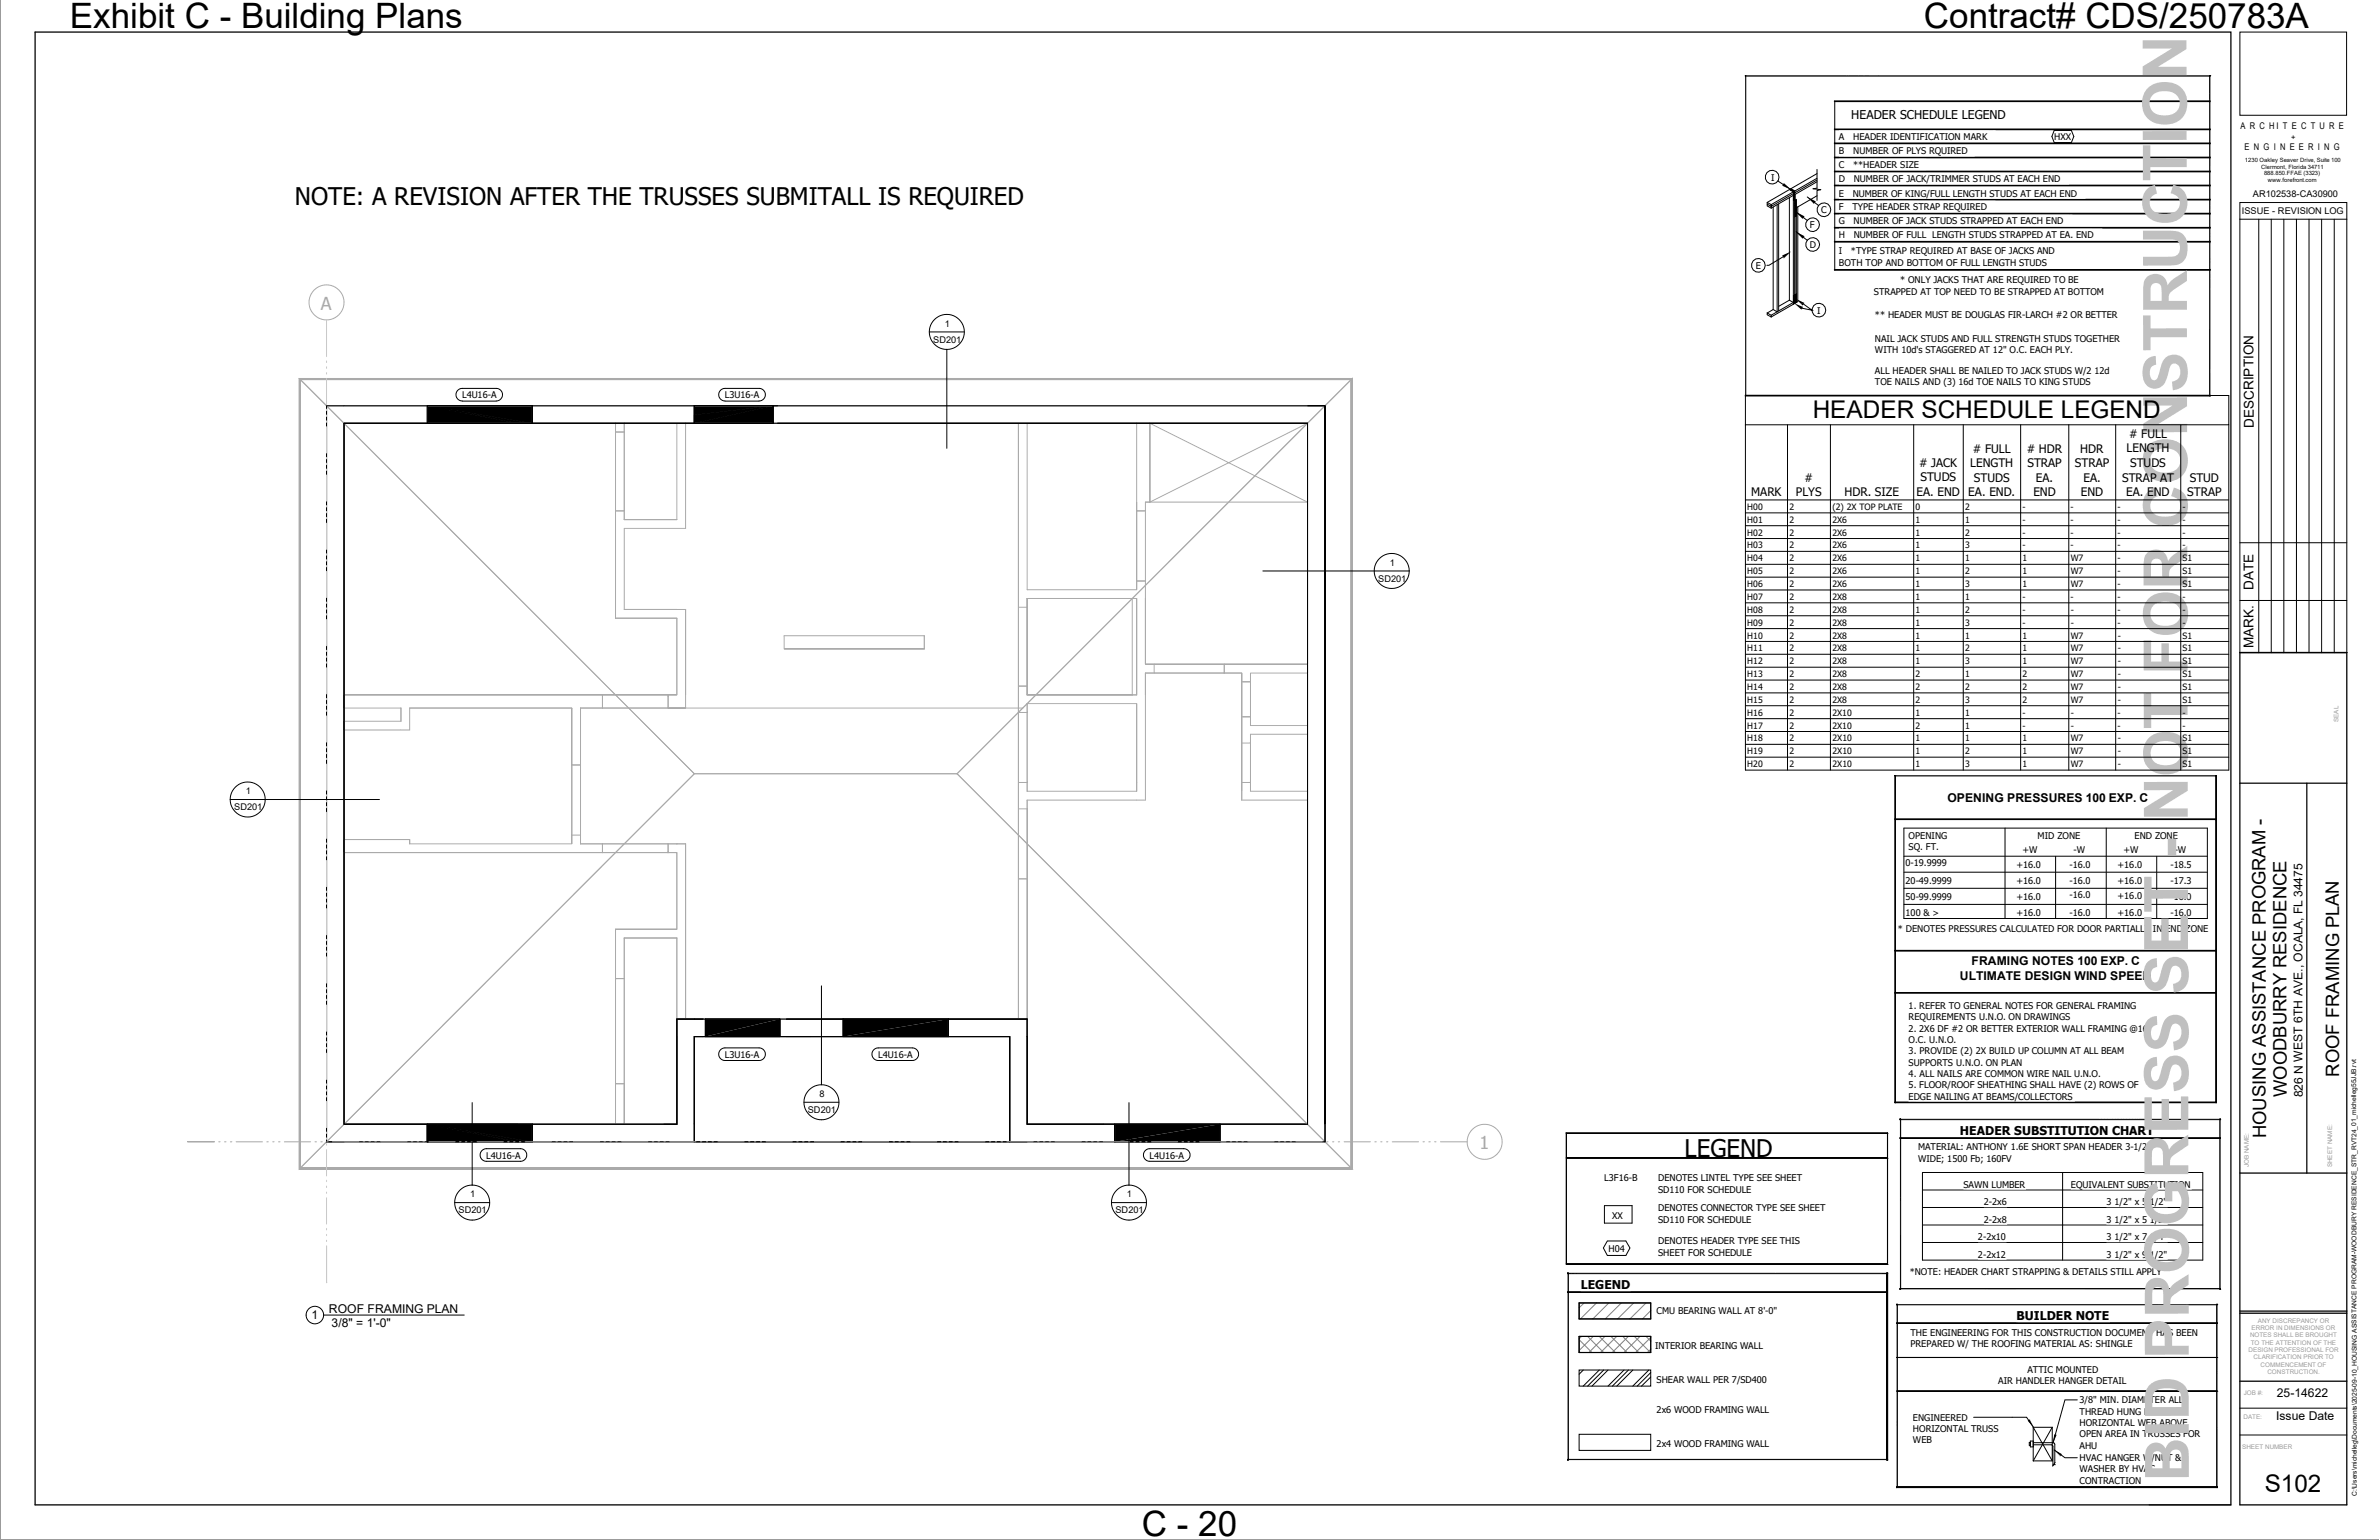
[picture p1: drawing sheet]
<svg xmlns="http://www.w3.org/2000/svg" width="864mm" height="559mm" viewBox="0 0 864 559" stroke-linecap="round" stroke-linejoin="round" font-family="sans-serif">
<defs><g id="words">
<g font-size="22.2" fill="#c0c0c0">
<text x="793.8" y="46.1" transform="rotate(-90 793.8 46.1)">ON</text>
<text x="793.8" y="52.3" transform="rotate(-90 793.8 52.3)">I</text>
<text x="793.8" y="65.8" transform="rotate(-90 793.8 65.8)">T</text>
<text x="793.8" y="81.9" transform="rotate(-90 793.8 81.9)">C</text>
<text x="793.9" y="98" transform="rotate(-90 793.9 98)">U</text>
<text x="793.9" y="142.4" transform="rotate(-90 793.9 142.4)">STR</text>
<text x="794" y="175.8" transform="rotate(-90 794 175.8)">ON</text>
<text x="794" y="191.8" transform="rotate(-90 794 191.8)">C</text>
<text x="794.1" y="214" transform="rotate(-90 794.1 214)">R</text>
<text x="794.1" y="231.4" transform="rotate(-90 794.1 231.4)">O</text>
<text x="794.1" y="244.9" transform="rotate(-90 794.1 244.9)">F</text>
<text x="794.1" y="264.6" transform="rotate(-90 794.1 264.6)">T</text>
<text x="794.2" y="298" transform="rotate(-90 794.2 298)">NO</text>
<text x="794.2" y="311.5" transform="rotate(-90 794.2 311.5)">-</text>
<text x="794.3" y="331.3" transform="rotate(-90 794.3 331.3)">T</text>
<text x="794.3" y="396.7" transform="rotate(-90 794.3 396.7)">SS SE</text>
<text x="794.4" y="411.6" transform="rotate(-90 794.4 411.6)">E</text>
<text x="794.4" y="427.7" transform="rotate(-90 794.4 427.7)">R</text>
<text x="794.4" y="444.9" transform="rotate(-90 794.4 444.9)">G</text>
<text x="794.5" y="462.2" transform="rotate(-90 794.5 462.2)">O</text>
<text x="794.5" y="478.3" transform="rotate(-90 794.5 478.3)">R</text>
<text x="794.5" y="493.1" transform="rotate(-90 794.5 493.1)">P</text>
<text x="794.6" y="515.4" transform="rotate(-90 794.6 515.4)">D</text>
<text x="794.6" y="521.5" transform="rotate(-90 794.6 521.5)">I</text>
<text x="794.6" y="537.6" transform="rotate(-90 794.6 537.6)">B</text>
</g>
<g font-size="12.7">
<text x="25.4" y="10">Exhibit C - Building Plans</text>
<text x="698.4" y="10">Contract# CDS/250783A</text>
<text x="414.5" y="557.4">C - 20</text>
</g>
<g font-size="8.8">
<text x="107" y="74.5">NOTE: A REVISION AFTER THE TRUSSES SUBMITALL IS REQUIRED</text>
<text x="658" y="151.8">HEADER SCHEDULE LEGEND</text>
<text x="611.5" y="419.9">LEGEND</text>
<text x="822.1" y="541.3">S102</text>
</g>
<g font-size="6.7">
<text x="849.2" y="390.7" transform="rotate(-90 849.2 390.7)">ROOF FRAMING PLAN</text>
<text x="830.1" y="398.1" transform="rotate(-90 830.1 398.1)">WOODBURRY RESIDENCE</text>
<text x="822.6" y="413" transform="rotate(-90 822.6 413)">HOUSING ASSISTANCE PROGRAM -</text>
</g>
<g font-size="6.5" fill="#aaa">
<text x="116.5" y="112.4">A</text>
<text x="537.1" y="416.9">1</text>
</g>
<g font-size="4.9">
<text x="818.1" y="155.2" transform="rotate(-90 818.1 155.2)">DESCRIPTION</text>
<text x="818.1" y="214" transform="rotate(-90 818.1 214)">DATE</text>
<text x="818.1" y="235.3" transform="rotate(-90 818.1 235.3)">MARK.</text>
</g>
<g font-size="4.4">
<text x="672" y="43.1">HEADER SCHEDULE LEGEND</text>
<text x="707" y="291.1">OPENING PRESSURES 100 EXP. C</text>
<text x="715.7" y="350.3">FRAMING NOTES 100 EXP. C</text>
<text x="711.5" y="355.5">ULTIMATE DESIGN WIND SPEED</text>
<text x="835.9" y="398.2" transform="rotate(-90 835.9 398.2)">826 N WEST 6TH AVE., OCALA, FL 34475</text>
<text x="711.5" y="411.7">HEADER SUBSTITUTION CHART</text>
<text x="573.9" y="467.6">LEGEND</text>
<text x="113.1" y="478.5">1</text>
<text x="119.4" y="476.3">ROOF FRAMING PLAN</text>
<text x="732" y="478.9">BUILDER NOTE</text>
<text x="120.4" y="481.4">3/8&quot; = 1'-0&quot;</text>
<text x="826.5" y="507.1">25-14622</text>
<text x="826.2" y="515.2">Issue Date</text>
</g>
<g font-size="4.3">
<text x="772.9" y="158.9"># FULL</text>
<text x="716.2" y="164.2"># FULL</text>
<text x="735.7" y="164.2"># HDR</text>
<text x="755.1" y="164.2">HDR</text>
<text x="771.9" y="164.2">LENGTH</text>
<text x="696.6" y="169.5"># JACK</text>
<text x="715.2" y="169.5">LENGTH</text>
<text x="736" y="169.5">STRAP</text>
<text x="753.2" y="169.5">STRAP</text>
<text x="773.3" y="169.5">STUDS</text>
<text x="655" y="174.8">#</text>
<text x="697.1" y="174.7">STUDS</text>
<text x="716.6" y="174.8">STUDS</text>
<text x="739.1" y="174.8">EA.</text>
<text x="756.3" y="174.8">EA.</text>
<text x="770.3" y="174.8">STRAP AT</text>
<text x="794.9" y="174.8">STUD</text>
<text x="635.7" y="180">MARK</text>
<text x="651.9" y="180">PLYS</text>
<text x="669.5" y="180">HDR. SIZE</text>
<text x="695.7" y="180">EA. END</text>
<text x="714.5" y="180">EA. END.</text>
<text x="738.1" y="180">END</text>
<text x="755.4" y="180">END</text>
<text x="771.9" y="180">EA. END</text>
<text x="794" y="180">STRAP</text>
</g>
<g font-size="3.3">
<text x="813.3" y="46.8">A R C H I T E C T U R E</text>
<text x="667.6" y="50.7">A</text>
<text x="672.7" y="50.7">HEADER IDENTIFICATION MARK</text>
<text x="745.7" y="50.9">HXX</text>
<text x="831.7" y="50.7">+</text>
<text x="667.6" y="56">B</text>
<text x="672.7" y="56">NUMBER OF PLYS RQUIRED</text>
<text x="814.8" y="54.6">E N G I N E E R I N G</text>
<text x="643" y="65.7">I</text>
<text x="667.6" y="61">C</text>
<text x="672.7" y="61">**HEADER SIZE</text>
<text x="667.6" y="66.2">D</text>
<text x="667.6" y="71.5">E</text>
<text x="672.5" y="71.5">NUMBER OF KING/FULL LENGTH STUDS AT EACH END</text>
<text x="672.9" y="66.2">NUMBER OF JACK/TRIMMER STUDS AT EACH END</text>
<text x="817.8" y="71.4">AR102538-CA30900</text>
<text x="661.1" y="77.5">C</text>
<text x="667.6" y="76.2">F</text>
<text x="672.4" y="76.2">TYPE HEADER STRAP REQUIRED</text>
<text x="813.8" y="77.5">ISSUE - REVISION LOG</text>
<text x="657" y="82.9">F</text>
<text x="667.6" y="81.3">G</text>
<text x="672.9" y="81.3">NUMBER OF JACK STUDS STRAPPED AT EACH END</text>
<text x="667.6" y="86.4">H</text>
<text x="672.9" y="86.4">NUMBER OF FULL LENGTH STUDS STRAPPED AT EA. END</text>
<text x="657" y="90.1">D</text>
<text x="667.6" y="92.3">I</text>
<text x="671.9" y="92.3">*TYPE STRAP REQUIRED AT BASE OF JACKS AND</text>
<text x="637.3" y="97.7">E</text>
<text x="667.6" y="96.4">BOTH TOP AND BOTTOM OF FULL LENGTH STUDS</text>
<text x="680.3" y="106.9">STRAPPED AT TOP NEED TO BE STRAPPED AT BOTTOM</text>
<text x="689.8" y="102.8">* ONLY JACKS THAT ARE REQUIRED TO BE</text>
<text x="659.6" y="113.9">I</text>
<text x="343" y="118.5">1</text>
<text x="680.6" y="115.4">** HEADER MUST BE DOUGLAS FIR-LARCH #2 OR BETTER</text>
<text x="338.8" y="124.4">SD201</text>
<text x="680.6" y="124">NAIL JACK STUDS AND FULL STRENGTH STUDS TOGETHER</text>
<text x="680.6" y="128.1">WITH 10d's STAGGERED AT 12&quot; O.C. EACH PLY.</text>
<text x="680.6" y="135.6">ALL HEADER SHALL BE NAILED TO JACK STUDS W/2 12d</text>
<text x="680.6" y="139.7">TOE NAILS AND (3) 16d TOE NAILS TO KING STUDS</text>
<text x="167.7" y="144.6">L4U16-A</text>
<text x="263.1" y="144.6">L3U16-A</text>
<text x="504.5" y="205.2">1</text>
<text x="500.3" y="211.1">SD201</text>
<text x="89.2" y="288.2">1</text>
<text x="85" y="294">SD201</text>
<text x="692.8" y="304.3">OPENING</text>
<text x="739.7" y="304.3">MID ZONE</text>
<text x="774.8" y="304.3">END ZONE</text>
<text x="692.8" y="308.4">SQ. FT.</text>
<text x="734.2" y="309.6">+W</text>
<text x="752.7" y="309.6">-W</text>
<text x="770.9" y="309.6">+W</text>
<text x="789.4" y="309.6">-W</text>
<text x="691.7" y="314.4">0-19.9999</text>
<text x="732" y="315">+16.0</text>
<text x="751.2" y="315">-16.0</text>
<text x="768.7" y="315">+16.0</text>
<text x="787.9" y="315">-18.5</text>
<text x="691.7" y="320.8">20-49.9999</text>
<text x="732" y="320.8">+16.0</text>
<text x="751.2" y="320.8">-16.0</text>
<text x="768.7" y="320.6">+16.0</text>
<text x="787.9" y="320.8">-17.3</text>
<text x="691.7" y="326.7">50-99.9999</text>
<text x="732" y="326.7">+16.0</text>
<text x="751.2" y="326">-16.0</text>
<text x="768.7" y="326.1">+16.0</text>
<text x="787.9" y="326.7">-16.0</text>
<text x="691.7" y="332.5">100 &amp; &gt;</text>
<text x="732" y="332.5">+16.0</text>
<text x="751.2" y="332.5">-16.0</text>
<text x="768.7" y="332.5">+16.0</text>
<text x="787.9" y="332.5">-16.0</text>
<text x="689" y="338.2">* DENOTES PRESSURES CALCULATED FOR DOOR PARTIALLY IN END ZONE</text>
<text x="692.8" y="366.1">1. REFER TO GENERAL NOTES FOR GENERAL FRAMING</text>
<text x="692.8" y="370.2">REQUIREMENTS U.N.O. ON DRAWINGS</text>
<text x="692.8" y="374.4">2. 2X6 DF #2 OR BETTER EXTERIOR WALL FRAMING @16&quot;</text>
<text x="263.1" y="383.9">L3U16-A</text>
<text x="318.7" y="383.9">L4U16-A</text>
<text x="692.8" y="378.5">O.C. U.N.O.</text>
<text x="692.8" y="382.6">3. PROVIDE (2) 2X BUILD UP COLUMN AT ALL BEAM</text>
<text x="692.8" y="386.7">SUPPORTS U.N.O. ON PLAN</text>
<text x="692.8" y="390.8">4. ALL NAILS ARE COMMON WIRE NAIL U.N.O.</text>
<text x="692.8" y="394.9">5. FLOOR/ROOF SHEATHING SHALL HAVE (2) ROWS OF</text>
<text x="297.5" y="398">8</text>
<text x="692.8" y="399">EDGE NAILING AT BEAMS/COLLECTORS</text>
<text x="293.2" y="403.9">SD201</text>
<text x="696.3" y="417.4">MATERIAL: ANTHONY 1.6E SHORT SPAN HEADER 3-1/2&quot;</text>
<text x="176.5" y="420.5">L4U16-A</text>
<text x="417.3" y="420.5">L4U16-A</text>
<text x="696.3" y="421.6">WIDE; 1500 Fb; 160FV</text>
<text x="582.4" y="428.7">L3F16-B</text>
<text x="601.9" y="428.7">DENOTES LINTEL TYPE SEE SHEET</text>
<text x="712.7" y="431">SAWN LUMBER</text>
<text x="751.8" y="431">EQUIVALENT SUBSTITUTION</text>
<text x="170.6" y="434.4">1</text>
<text x="409.1" y="434.4">1</text>
<text x="601.9" y="432.8">SD110 FOR SCHEDULE</text>
<text x="720.1" y="437.3">2-2x6</text>
<text x="764.7" y="437.3">3 1/2&quot; x 5 1/2&quot;</text>
<text x="166.5" y="440.3">SD201</text>
<text x="404.9" y="440.3">SD201</text>
<text x="585.2" y="442.2">XX</text>
<text x="601.9" y="439.5">DENOTES CONNECTOR TYPE SEE SHEET</text>
<text x="601.9" y="443.6">SD110 FOR SCHEDULE</text>
<text x="720.1" y="443.7">2-2x8</text>
<text x="764.7" y="443.7">3 1/2&quot; x 5 1/2&quot;</text>
<text x="583.9" y="454.2">H04</text>
<text x="601.9" y="451.5">DENOTES HEADER TYPE SEE THIS</text>
<text x="601.9" y="455.6">SHEET FOR SCHEDULE</text>
<text x="718" y="450">2-2x10</text>
<text x="764.7" y="450">3 1/2&quot; x 7 1/4&quot;</text>
<text x="718" y="456.4">2-2x12</text>
<text x="764.7" y="456.4">3 1/2&quot; x 9 1/2&quot;</text>
<text x="693.3" y="462.5">*NOTE: HEADER CHART STRAPPING &amp; DETAILS STILL APPLY</text>
<text x="601.3" y="476.9">CMU BEARING WALL AT 8'-0&quot;</text>
<text x="693.5" y="484.6">THE ENGINEERING FOR THIS CONSTRUCTION DOCUMENT HAS BEEN</text>
<text x="600.8" y="489.7">INTERIOR BEARING WALL</text>
<text x="693.5" y="488.7">PREPARED W/ THE ROOFING MATERIAL AS: SHINGLE</text>
<text x="601.3" y="501.7">SHEAR WALL PER 7/SD400</text>
<text x="725.4" y="502.2">AIR HANDLER HANGER DETAIL</text>
<text x="736" y="498.1">ATTIC MOUNTED</text>
<text x="754.9" y="509.2">3/8&quot; MIN. DIAMETER ALL</text>
<text x="601.3" y="512.9">2x6 WOOD FRAMING WALL</text>
<text x="694.4" y="515.5">ENGINEERED</text>
<text x="754.9" y="513.3">THREAD HUNG FROM</text>
<text x="694.4" y="519.6">HORIZONTAL TRUSS</text>
<text x="754.9" y="517.4">HORIZONTAL WEB ABOVE</text>
<text x="754.9" y="521.5">OPEN AREA IN TRUSSES FOR</text>
<text x="601.3" y="525.1">2x4 WOOD FRAMING WALL</text>
<text x="694.4" y="523.7">WEB</text>
<text x="754.9" y="525.6">AHU</text>
<text x="754.9" y="530.2">HVAC HANGER W/NUT &amp;</text>
<text x="754.9" y="534.3">WASHER BY HVAC</text>
<text x="754.9" y="538.4">CONTRACTION</text>
</g>
<g font-size="3.2">
<text x="634.3" y="185">H00</text>
<text x="649.6" y="185">2</text>
<text x="665.2" y="185">(2) 2X TOP PLATE</text>
<text x="695.4" y="185">0</text>
<text x="713.4" y="185">2</text>
<text x="734.2" y="185">-</text>
<text x="751.7" y="185">-</text>
<text x="768.7" y="185">-</text>
<text x="792.3" y="185">-</text>
<text x="634.3" y="189.7">H01</text>
<text x="649.6" y="189.7">2</text>
<text x="665.2" y="189.7">2X6</text>
<text x="695.4" y="189.7">1</text>
<text x="713.4" y="189.7">1</text>
<text x="734.2" y="189.7">-</text>
<text x="751.7" y="189.7">-</text>
<text x="768.7" y="189.7">-</text>
<text x="792.3" y="189.7">-</text>
<text x="634.3" y="194.4">H02</text>
<text x="649.6" y="194.4">2</text>
<text x="665.2" y="194.4">2X6</text>
<text x="695.4" y="194.4">1</text>
<text x="713.4" y="194.4">2</text>
<text x="734.2" y="194.4">-</text>
<text x="751.7" y="194.4">-</text>
<text x="768.7" y="194.4">-</text>
<text x="792.3" y="194.4">-</text>
<text x="634.3" y="199">H03</text>
<text x="634.3" y="203.7">H04</text>
<text x="649.6" y="199">2</text>
<text x="649.6" y="203.7">2</text>
<text x="665.2" y="199">2X6</text>
<text x="665.2" y="203.7">2X6</text>
<text x="695.4" y="199">1</text>
<text x="695.4" y="203.7">1</text>
<text x="713.4" y="199">3</text>
<text x="713.4" y="203.7">1</text>
<text x="734.2" y="199">-</text>
<text x="734.2" y="203.7">1</text>
<text x="751.7" y="199">-</text>
<text x="751.7" y="203.7">W7</text>
<text x="768.7" y="199">-</text>
<text x="768.7" y="203.7">-</text>
<text x="792.3" y="199">-</text>
<text x="792.3" y="203.7">S1</text>
<text x="634.3" y="208.4">H05</text>
<text x="649.6" y="208.4">2</text>
<text x="665.2" y="208.4">2X6</text>
<text x="695.4" y="208.4">1</text>
<text x="713.4" y="208.4">2</text>
<text x="734.2" y="208.4">1</text>
<text x="751.7" y="208.4">W7</text>
<text x="768.7" y="208.4">-</text>
<text x="792.3" y="208.4">S1</text>
<text x="634.3" y="213">H06</text>
<text x="649.6" y="213">2</text>
<text x="665.2" y="213">2X6</text>
<text x="695.4" y="213">1</text>
<text x="713.4" y="213">3</text>
<text x="734.2" y="213">1</text>
<text x="751.7" y="213">W7</text>
<text x="768.7" y="213">-</text>
<text x="792.3" y="213">S1</text>
<text x="634.3" y="217.7">H07</text>
<text x="649.6" y="217.7">2</text>
<text x="665.2" y="217.7">2X8</text>
<text x="695.4" y="217.7">1</text>
<text x="713.4" y="217.7">1</text>
<text x="734.2" y="217.7">-</text>
<text x="751.7" y="217.7">-</text>
<text x="768.7" y="217.7">-</text>
<text x="792.3" y="217.7">-</text>
<text x="634.3" y="222.3">H08</text>
<text x="634.3" y="227">H09</text>
<text x="649.6" y="222.3">2</text>
<text x="649.6" y="227">2</text>
<text x="665.2" y="222.3">2X8</text>
<text x="665.2" y="227">2X8</text>
<text x="695.4" y="222.3">1</text>
<text x="695.4" y="227">1</text>
<text x="713.4" y="222.3">2</text>
<text x="713.4" y="227">3</text>
<text x="734.2" y="222.3">-</text>
<text x="734.2" y="227">-</text>
<text x="751.7" y="222.3">-</text>
<text x="751.7" y="227">-</text>
<text x="768.7" y="222.3">-</text>
<text x="768.7" y="227">-</text>
<text x="792.3" y="222.3">-</text>
<text x="792.3" y="227">-</text>
<text x="634.3" y="231.7">H10</text>
<text x="649.6" y="231.7">2</text>
<text x="665.2" y="231.7">2X8</text>
<text x="695.4" y="231.7">1</text>
<text x="713.4" y="231.7">1</text>
<text x="734.2" y="231.7">1</text>
<text x="751.7" y="231.7">W7</text>
<text x="768.7" y="231.7">-</text>
<text x="792.3" y="231.7">S1</text>
<text x="634.3" y="236.3">H11</text>
<text x="649.6" y="236.3">2</text>
<text x="665.2" y="236.3">2X8</text>
<text x="695.4" y="236.3">1</text>
<text x="713.4" y="236.3">2</text>
<text x="734.2" y="236.3">1</text>
<text x="751.7" y="236.3">W7</text>
<text x="768.7" y="236.3">-</text>
<text x="792.3" y="236.3">S1</text>
<text x="634.3" y="241">H12</text>
<text x="634.3" y="245.7">H13</text>
<text x="649.6" y="241">2</text>
<text x="649.6" y="245.7">2</text>
<text x="665.2" y="241">2X8</text>
<text x="665.2" y="245.7">2X8</text>
<text x="695.4" y="241">1</text>
<text x="695.4" y="245.7">2</text>
<text x="713.4" y="241">3</text>
<text x="713.4" y="245.7">1</text>
<text x="734.2" y="241">1</text>
<text x="734.2" y="245.7">2</text>
<text x="751.7" y="241">W7</text>
<text x="751.7" y="245.7">W7</text>
<text x="768.7" y="241">-</text>
<text x="768.7" y="245.7">-</text>
<text x="792.3" y="241">S1</text>
<text x="792.3" y="245.7">S1</text>
<text x="634.3" y="250.4">H14</text>
<text x="649.6" y="250.4">2</text>
<text x="665.2" y="250.4">2X8</text>
<text x="695.4" y="250.4">2</text>
<text x="713.4" y="250.4">2</text>
<text x="734.2" y="250.4">2</text>
<text x="751.7" y="250.4">W7</text>
<text x="768.7" y="250.4">-</text>
<text x="792.3" y="250.4">S1</text>
<text x="634.3" y="255">H15</text>
<text x="649.6" y="255">2</text>
<text x="665.2" y="255">2X8</text>
<text x="695.4" y="255">2</text>
<text x="713.4" y="255">3</text>
<text x="734.2" y="255">2</text>
<text x="751.7" y="255">W7</text>
<text x="768.7" y="255">-</text>
<text x="792.3" y="255">S1</text>
<text x="634.3" y="259.7">H16</text>
<text x="649.6" y="259.7">2</text>
<text x="665.2" y="259.7">2X10</text>
<text x="695.4" y="259.7">1</text>
<text x="713.4" y="259.7">1</text>
<text x="734.2" y="259.7">-</text>
<text x="751.7" y="259.7">-</text>
<text x="768.7" y="259.7">-</text>
<text x="792.3" y="259.7">-</text>
<text x="634.3" y="264.4">H17</text>
<text x="634.3" y="269">H18</text>
<text x="649.6" y="264.4">2</text>
<text x="649.6" y="269">2</text>
<text x="665.2" y="264.4">2X10</text>
<text x="665.2" y="269">2X10</text>
<text x="695.4" y="264.4">2</text>
<text x="695.4" y="269">1</text>
<text x="713.4" y="264.4">1</text>
<text x="713.4" y="269">1</text>
<text x="734.2" y="264.4">-</text>
<text x="734.2" y="269">1</text>
<text x="751.7" y="264.4">-</text>
<text x="751.7" y="269">W7</text>
<text x="768.7" y="264.4">-</text>
<text x="768.7" y="269">-</text>
<text x="792.3" y="264.4">-</text>
<text x="792.3" y="269">S1</text>
<text x="634.3" y="273.7">H19</text>
<text x="649.6" y="273.7">2</text>
<text x="665.2" y="273.7">2X10</text>
<text x="695.4" y="273.7">1</text>
<text x="713.4" y="273.7">2</text>
<text x="734.2" y="273.7">1</text>
<text x="751.7" y="273.7">W7</text>
<text x="768.7" y="273.7">-</text>
<text x="792.3" y="273.7">S1</text>
<text x="634.3" y="278.3">H20</text>
<text x="649.6" y="278.3">2</text>
<text x="665.2" y="278.3">2X10</text>
<text x="695.4" y="278.3">1</text>
<text x="713.4" y="278.3">3</text>
<text x="734.2" y="278.3">1</text>
<text x="751.7" y="278.3">W7</text>
<text x="768.7" y="278.3">-</text>
<text x="792.3" y="278.3">S1</text>
</g>
<text font-size="2.4" x="855.6" y="542.9" transform="rotate(-90 855.6 542.9)">C:\Users\michelleg\Documents\2025-09-10_HOUSING ASSISTANCE PROGRAM-WOODBURY RESIDENCE_STR_RVT24_01_michelleg55JJB.rvt</text>
<g font-size="2.3" fill="#9a9a9a">
<text x="849" y="262" transform="rotate(-90 849 262)">SEAL</text>
<text x="816.3" y="423.6" transform="rotate(-90 816.3 423.6)">JOB NAME:</text>
<text x="846.6" y="423.5" transform="rotate(-90 846.6 423.5)">SHEET NAME:</text>
<text x="819.6" y="480">ANY DISCREPANCY OR</text>
<text x="816.8" y="485.3">NOTES SHALL BE BROUGHT</text>
<text x="817.4" y="482.6">ERROR IN DIMENSIONS OR</text>
<text x="816.3" y="490.6">DESIGN PROFESSIONAL FOR</text>
<text x="817" y="487.9">TO THE ATTENTION OF THE</text>
<text x="818.1" y="493.2">CLARIFICATION PRIOR TO</text>
<text x="820.6" y="495.9">COMMENCEMENT OF</text>
<text x="823.1" y="498.5">CONSTRUCTION.</text>
<text x="814.5" y="506.2">JOB #:</text>
<text x="814.4" y="514.9">DATE:</text>
<text x="813.9" y="525.9">SHEET NUMBER</text>
</g>
<g font-size="2.1">
<text x="814.9" y="58.8">1230 Oakley Seaver Drive, Suite 100</text>
<text x="820.8" y="61.2">Clermont, Florida 34711</text>
<text x="821.9" y="63.5">888.850.FFAE (3323)</text>
<text x="823.3" y="66">www.forefront.com</text>
</g>
</g></defs>
<g fill="#000">
<path d="M633.6 27.4v.2zM633.6 27.4l.1 .1zM802.1 27.5h.2zM802.1 27.5l.2-.1zM802.3 27.4v.2zM802.3 36.6v.3zM802.3 46.8v.3zM802.3 51.9v.3zM802.3 57v.3zM647.6 66.5l2.5 2.3-3.1-1.4zM647.6 66.5l2.5 2.3zM655 78.5l-.7 .9z"/>
<path d="M652 76.9l3 1.6-.7 .9zM659.1 73.1l-.6 .9zM656.1 71.5l3 1.6-.6 .9zM802.3 62.1v.3zM802.3 67.2v.2zM802.3 72.3v.3zM802.3 77.4v.2zM647.6 93.6l2.5-2.3zM646.9 92.7l3.2-1.4-2.5 2.3zM655 85.7l-.7 .9zM652 84.1l3 1.6-.7 .9zM802.3 97.8v.2z"/>
<path d="M802.3 82.5v.3zM802.3 87.6v.2zM651.9 108.5l3.1 1.4-1.5 .1zM654.5 111.4l-.6 .9zM651.3 110l3.2 1.4-.6 .9zM653.5 110l1.5-.1-.6 1zM633.6 143.5v.2zM633.6 143.4v.3zM802.3 143.4v.3zM802.1 143.6h.2zM802.1 143.6l.2 .1zM687.9 281.3l.1 .3z"/>
<path d="M688 281.3v.3zM687.8 281.4h.3zM804.3 281.4h.3zM804.5 281.3v.3zM804.6 281.3l-.1 .3zM689.7 406.1h.2zM689.7 406l.2 .1zM689.7 406v.3zM689.7 412.9v.2zM689.7 412.8v.3zM805.8 406.1h.3zM805.9 406l.2 .1z"/>
<path d="M806 406v.3zM806 412.8v.3zM806.1 406l-.1 .3zM806.1 406.1l-.1 .2zM688.5 473.3h.3zM688.5 473.2l.1 .3zM688.5 473.2l.3 .1zM688.6 473.2l.2 .1zM688.6 473.2v.3zM689.7 467.6v.2zM689.7 467.8h.2zM804.7 473.3h.3z"/>
<path d="M804.7 473.3l.3-.1zM804.8 473.2v.3zM805 473.2l-.2 .3zM805.8 467.8h.3zM806 467.6v.2zM806 467.6l.1 .1zM688.5 480l.1 .2zM688.6 480v.2zM804.8 480v.2zM805 480l-.2 .2zM688.5 539.5l.1 .3zM688.6 539.4v.4z"/>
<path d="M688.5 539.6h.3zM688.5 539.7l.2 .1zM688.5 539.7l.3-.1zM804.7 539.7h.3zM804.8 539.4v.4zM805 539.5l-.2 .3zM804.7 539.6h.3zM804.7 539.6l.3 .1z"/>
<path d="M665.9 36.7l.1 .2z" fill-rule="evenodd"/>
<path d="M666 36.6h136.3v.3h-136.3z" fill-rule="evenodd"/>
<path d="M665.9 46.9l.1 .2z" fill-rule="evenodd"/>
<path d="M665.9 51.9l.1 .3z" fill-rule="evenodd"/>
<path d="M665.9 57.1l.1 .2z" fill-rule="evenodd"/>
<path d="M666 51.9h136.3v.3h-136.3z" fill-rule="evenodd"/>
<path d="M666 57h136.3v.3h-136.3z" fill-rule="evenodd"/>
<path d="M666 46.8h136.3v.3h-136.3z" fill-rule="evenodd"/>
<path d="M665.9 62.1l.1 .3z" fill-rule="evenodd"/>
<path d="M665.9 67.2l.1 .2z" fill-rule="evenodd"/>
<path d="M665.9 72.3l.1 .3z" fill-rule="evenodd"/>
<path d="M665.9 77.4l.1 .2z" fill-rule="evenodd"/>
<path d="M666 62.1h136.3v.3h-136.3z" fill-rule="evenodd"/>
<path d="M666 67.2h136.3v.2h-136.3z" fill-rule="evenodd"/>
<path d="M666 72.3h136.3v.3h-136.3z" fill-rule="evenodd"/>
<path d="M666 77.4h136.3v.2h-136.3z" fill-rule="evenodd"/>
<path d="M665.9 97.8l.1 .2z" fill-rule="evenodd"/>
<path d="M665.9 82.5l.1 .3z" fill-rule="evenodd"/>
<path d="M665.9 87.6l.1 .2z" fill-rule="evenodd"/>
<path d="M666 97.8h136.3v.2h-136.3z" fill-rule="evenodd"/>
<path d="M666 82.5h136.3v.3h-136.3z" fill-rule="evenodd"/>
<path d="M666 87.6h136.3v.2h-136.3z" fill-rule="evenodd"/>
<path d="M633.6 143.4h168.7v.3h-168.7z" fill-rule="evenodd"/>
<path d="M687.8 297.2l.2 .2z" fill-rule="evenodd"/>
<path d="M804.5 297.1v.3z" fill-rule="evenodd"/>
<path d="M688 297.1h116.5v.3h-116.5z" fill-rule="evenodd"/>
<path d="M804.3 281.4h.3v118.6h-.3z" fill-rule="evenodd"/>
<path d="M687.8 344.9l.2 .2z" fill-rule="evenodd"/>
<path d="M804.5 344.8v.3z" fill-rule="evenodd"/>
<path d="M688 344.8h116.5v.3h-116.5z" fill-rule="evenodd"/>
<path d="M687.8 360.2l.2 .2z" fill-rule="evenodd"/>
<path d="M804.5 360.1v.3z" fill-rule="evenodd"/>
<path d="M688 360.1h116.5v.3h-116.5z" fill-rule="evenodd"/>
<path d="M687.8 400h.3z" fill-rule="evenodd"/>
<path d="M687.8 399.9l.2 .2z" fill-rule="evenodd"/>
<path d="M804.5 399.9v.2z" fill-rule="evenodd"/>
<path d="M804.3 400h.3z" fill-rule="evenodd"/>
<path d="M688 399.9h116.5v.2h-116.5z" fill-rule="evenodd"/>
<path d="M689.7 412.8h116.3v.3h-116.3z" fill-rule="evenodd"/>
<path d="M688.6 492.5l116.2 .1z" fill-rule="evenodd"/>
<path d="M688.6 480h116.2v.2h-116.2z" fill-rule="evenodd"/>
<path d="M688.6 504.7l116.2 .1z" fill-rule="evenodd"/>
<path d="M688.6 539.4h116.2v.4h-116.2z" fill-rule="evenodd"/>
</g>
<g fill="none" stroke="#000" stroke-width=".36">
<path d="M633.6 27.6h.1M633.6 27.5h168.7v77.4M633.7 27.4v.1M666 36.6v.3M666 36.7v61.2M666 36.6h136.3v.3h-136.3zM774.1 27.4h-140.5v116.2M802.2 27.4v116.2M802.3 36.6h.1M802.3 27.4l-.1 116.2M802.3 36.8v.1M802.3 27.6h.1"/>
<path d="M666 46.8v.3M666 51.9v.3M666 57v.3M666 46.8h136.3v.3h-136.3zM666 51.9h136.3v.3h-136.3zM666 57h136.3v.3h-136.3zM745.7 47.3h6.2l.9 2.2-.9 2.2h-6.2l-.8-2.2zM802.3 46.8h.1M802.3 51.9h.1M802.3 57h.1M802.3 47v.1M802.3 52.1v.1"/>
<path d="M802.3 57.2v.1M633.6 66.2v77.4M641.5 73.4v1.3l1.5 .8M641.5 74.1l1.5 .8M643 74.9v-.6v1.2M643.7 75.1v37.2M645.1 74.3v38.9l-1.4-.9M645.4 65.7l4.7 3.1M645.7 74v38.8M649.6 71.7v37.2M649.6 68.7l1.4 .9M650.1 68.5l1.4 .8"/>
<path d="M650.1 68.5l-.3 .4M650.2 68.6l-.3 .4M650.4 68.7l-.4 .3M650.5 68.7l-.3 .4M650.7 68.8l-.4 .4M650.8 68.9l-.3 .4M651 69l-.4 .3M651 70.9v38.9l-1.4-.9M651 69.6l-8 4.7-1.5-.9M651 70.9l-8 4.6M651 69.6v3.1l.5-.3M651.1 69.1l-.4 .3"/>
<path d="M651.3 69.2l-.4 .3M651.4 69.3l-.4 .3M651.5 69.3l.1 40.1M651.5 72.3l-.3 .3M651.5 69.8l-8.5 5.1M651.5 69.4l-.5 .4M651.5 69.6l-.5 .5M651.5 70.1l-.5 .4M651.5 70.3l-.5 .4M651.5 70.5l-.5 .5M651.5 70.7l-.5 .5M651.5 71l-.5 .4"/>
<path d="M651.5 71.2l-.5 .4M651.5 71.4l-.5 .4M651.5 71.6l-.5 .5M651.5 71.8l-.5 .5M651.5 72.1l-.5 .4M651.6 72.7l.5-.3v6l-.5 .2zM651.9 76.9l4.2 3.2M652.1 78.1l-.5 .4M652.1 77.8l-.5 .5M652.1 77.6l-.5 .5M652.1 77.4l-.5 .5M652.1 77.2l-.5 .4"/>
<path d="M652.1 76.9l-.5 .5M652.1 76.7l-.5 .5M652.1 76.5l-.5 .4M652.1 76.2l-.5 .5M652.1 76l-.5 .5M652.1 75.8l-.5 .4M652.1 75.6l-.5 .4M652.1 75.4l-.5 .4M652.1 75.1l-.5 .5M652.1 74.9l-.5 .5M652.1 72.4l-.5 .5M652.1 72.6l-.5 .5"/>
<path d="M652.1 72.9l-.5 .4M652.1 73.1l-.5 .5M652.1 73.3l-.5 .5M652.1 73.5l-.5 .5M652.1 73.8l-.5 .5M652.1 74l-.5 .5M652.1 74.2l-.5 .5M652.1 74.5l-.5 .4M652.1 74.7l-.5 .4M652.1 78.3l-.3 .1M652.1 75.4v34.4M652.6 75.1v34.4l-9.6 5.5"/>
<path d="M656 71.5l4.2 3.1M659.6 64.7l-8.1 4.6M659.6 66l-8.1 4.6M659.6 65.3l-8.1 4.7M659.6 61.5v6.8l-1.4 .2 2.8 .3-1.4 .3v3.6M659.6 63l-18.1 10.4M659.6 71l-7.5 4.4M666 62.1v.3M666 67.2v.2M666 72.3v.3M666 77.4v.2M666 62.1h136.3v.3h-136.3z"/>
<path d="M666 67.2h136.3v.2h-136.3zM666 72.3h136.3v.3h-136.3zM666 77.4h136.3v.2h-136.3zM802.3 62.1h.1M802.3 67.2h.1M802.3 72.3h.1M802.3 77.4h.1M802.3 62.3v.1M802.3 67.4h.1M802.3 72.5v.1M802.3 77.6h.1M647.4 93.1l-5.2 3.2h-.8"/>
<path d="M652 84.1l4.1 3.1M666 97.8v.2M666 82.5v.3M666 87.6v.2M666 97.8h136.3v.2h-136.3zM666 82.5h136.3v.3h-136.3zM666 87.6h136.3v.2h-136.3zM802.3 97.8h.1M802.3 82.5h.1M802.3 87.6h.1M802.3 98h.1M802.3 82.7v.1"/>
<path d="M802.3 87.8h.1M643 114.4l-1.5-.8v.6l1.5 .8M643.7 112.3l-2.2 1.3M649.6 108.9l-3.9 2.3M651.4 107.1l-.4 .3M651.5 109.2l-.5 .5-8 4.7v.6M651.5 109.9l-.5 .5v-3.1l.5-.3v3.1M651.5 107.2l-.5 .5M651.5 107.4l-.5 .5M651.5 107.7l-.5 .4M651.5 107.9l-.5 .4M651.5 108.1l-.5 .4"/>
<path d="M651.5 108.3l-.5 .5M651.5 108.5l-.5 .5M651.5 108.8l-.5 .4M651.5 109l-.5 .5M651.5 109.5l-.5 .4M651.5 109.7l-.5 .5M651.9 106.8l-.3 .3M652.1 109.6l-.5 .4v-3l.5-.3v3.1M652.1 108.9l-.6 .6M652.1 106.9l-.5 .5M652.1 107.1l-.5 .5M652.1 107.3l-.5 .5"/>
<path d="M652.1 107.8l-.5 .4M652.1 108l-.5 .5M652.1 108.2l-.5 .5M652.1 108.5l-.5 .4M652.1 108.7l-.5 .4M652.1 109.1l-.5 .5M652.1 109.3l-.5 .5M652.1 107.6l-.5 .4M654.7 110.4l3.1 2.2-3.6-.8M802.3 124.2l-.2 19.4M633.6 143.4h.1M633.6 143.6v-116.1h168.7l-.2 116.1"/>
<path d="M633.6 143.4h168.7v.3h-168.7zM633.7 143.6l-.1 .1M802.1 143.6h.2M802.3 143.4h.1M687.8 281.4h.3v118.6h-.3zM688 281.4h116.5M688 281.5h116.5M688 281.4v118.6M688 297.1h116.5v.3h-116.5zM688 297.1v.3M688.1 281.4h.1M804.3 281.4h.3v118.6h-.3z"/>
<path d="M804.4 281.4h-.1M804.5 297.1v.3M804.5 281.4h.1M804.6 281.4h-116.7M691.1 300.5h110.2v32.8h-110.2zM691.1 310.7h110.2M691.1 316.5h110.2M727.8 300.5v32.8M746.2 310.7v22.6M764.6 300.5v32.8M782.9 310.7v22.6M691.1 322.3h110.2"/>
<path d="M691.1 328.2h110.2M688 344.8h116.5v.3h-116.5zM688 344.8v.3M804.5 344.8v.3M688 360.1h116.5v.3h-116.5zM688 360.1v.3M804.5 360.1v.3M688 399.9h116.5v.2h-116.5zM688 399.9v.2M804.5 399.9v.2M687.8 400h.3M689.7 406.3h.1"/>
<path d="M689.7 412.8h.1M689.7 413v.1M689.7 406.1h116.3v41.1M689.7 412.8h116.3v.3h-116.3zM689.7 406.1h116.3v61.7M689.7 406.2h116.3M689.7 406.1h.2v61.7h-.2l116.3-.1M689.8 406.1v61.7M689.9 406v.1M780.2 406l-90.5 .1M804.3 400h.3M805.9 406l-.1 .1"/>
<path d="M805.9 406.1v61.7M806 412.8h.1M806 406.3h.1M806 406v61.8M806 413v.1M689.7 426.7v41.1h38.8M697.9 425.4h101.7v31.8h-101.7zM697.9 431.8h101.7M697.9 438.1h101.7M748.7 425.4v31.8M697.9 444.5h101.7M697.9 450.8h101.7"/>
<path d="M688.5 473.5h.1M688.5 480h.1M688.5 473.3h116.3M688.6 473.3h.2v66.3h-.2M688.6 480h116.2v.2h-116.2zM688.6 473.3h116.2M688.6 473.2v.1M688.6 473.3v66.3M688.7 473.2l.1 .1M689.9 467.8h.1M766.1 473.2l-77.6 .1M804.7 473.2v.1"/>
<path d="M804.8 473.3v66.3M804.8 480h.1M804.8 473.3h.1M804.8 473.2l.1 51.7M804.9 473.4l-.1 .1M805.8 467.8h.1M806 467.6h.1M806 467.7l-116.3-.1h116.3v.2M806 467.8h-29.1M688.5 480.2h.1M688.5 495.4v44.2M688.6 492.5v.1"/>
<path d="M688.6 492.5l116.2 .1zM804.8 492.5v.1M804.9 480.2h-.1M688.6 504.7v.1M688.6 504.7l116.2 .1zM738.1 517.9h6.9M738.1 517.9l6.9 12.2M738.1 517.9v12.2M745 517.9l-6.9 12.2M745 517.9v12.2M804.8 504.7v.1M688.5 539.6h.1"/>
<path d="M688.6 539.8h-.1M688.6 539.4l-.1 .1M688.6 539.4h116.2v.4h-116.2zM688.8 539.6l-.2 .2M737 523.4h-.4v1.1h.4M738.1 524.3l7 .1 .1 7.4M738.1 530.1h6.9M738.1 523.5l7.6 .2 .2 7.1M738.1 522.9h-1.1v2.1h1.1M746 530.6l-.3 .6 .3 .3-.6-.2-.3 .7M804.7 539.6l.2 .1M804.8 539.4l.1 .1"/>
<path d="M804.8 539.6h.1"/>
<circle cx="643.3" cy="64.3" r="2.5"/>
<circle cx="662.1" cy="76.1" r="2.49"/>
<circle cx="638.3" cy="96.3" r="2.5"/>
<circle cx="658" cy="81.5" r="2.49"/>
<circle cx="658" cy="88.7" r="2.5"/>
<circle cx="660.3" cy="112.5" r="2.5"/>
</g>
<g fill="#fff">
<path d="M599.2 472.8v5.8z"/>
<path d="M573.2 472.8h26v5.8z"/>
<path d="M573.2 472.8l26 5.8h-26z"/>
<path d="M599.2 520.4v5.9z"/>
<path d="M573.2 520.4h26v5.9z"/>
<path d="M573.2 520.4l26 5.9h-26z"/>
</g>
<g fill="none" stroke="#7f7f7f" stroke-width=".36">
<path d="M575.1 472.8l-1.9 1.8M579.5 472.8l-5.8 5.8M584 472.8l-5.8 5.8M588.6 472.8l-5.9 5.8M593 472.8l-5.8 5.8M597.5 472.8l-5.8 5.8M599.2 475.6l-3 3M573.2 490.4l.5 .4M573.2 486.1l4.7 4.7M574.1 484.9l-.9 .9M576.3 484.9l5.8 5.9M578.4 484.9l-5.2 5.2"/>
<path d="M580.6 484.9l5.8 5.9M582.6 484.9l-5.8 5.9M584.8 484.9l5.8 5.9M586.9 484.9l-5.9 5.9M589.1 484.9l5.8 5.9M591.1 484.9l-5.8 5.9M593.3 484.9l5.8 5.9M595.3 484.9l-5.8 5.9M597.5 484.9l1.7 1.7M599.2 485.3l-5.4 5.5M599.2 489.6l-1.2 1.2"/>
</g>
<g fill="none" stroke="#000" stroke-width=".36">
<path d="M118.5 147.2h6.4zM118.5 147.2v267.1h6.4h-6.4zM124.9 153.6h349.7v254.3h-101.7v-38.1h-127.2v38.1h-120.8zM124.9 147.2h349.7zM155.1 147.2l38.2 6.4h-5.5zM155.1 153.6h38.2zM155.1 147.2h38.2zM155.1 147.2v6.4zM193.3 147.2v6.4M252.1 147.2h28.6zM252.1 150.5l28.6-3.3-28.6 6.4zM252.1 147.2v6.4z"/>
<path d="M280.7 147.2v6.4M282.3 147.2h-30.2v6.4h-127.2v254.3h120.8v-38.1h9.5M474.6 147.2h6.4v260.7v-260.7zM252.1 376.1h114.4v38.2h-114.4zM256.1 369.8h27v6.3h-27zM256.1 369.8v6.3M283.1 369.8v6.3M306.1 369.8h38.2v6.3h-38.2zM306.1 369.8v6.3M344.3 369.8v6.3M366.5 376.1v38.2h6.4h-6.4M366.5 376.1v38.2"/>
<path d="M372.9 376.1v31.8h27.7M124.9 414.3h127.2zM155.1 407.9l38.2 6.4h-5.5zM155.1 407.9h38.2v6.4h-38.2zM155.1 407.9v6.4h38.2v-6.4M372.9 414.3h108.1zM404.7 407.9h38.1v6.4h-38.1zM404.7 407.9v6.4h38.1v-6.4M481 407.9v6.4M568.6 411.2h116.6M568.6 411.1l116.6 .1zM568.6 411.2v47.5z"/>
<path d="M568.6 411.1v.1M568.6 411.2h.1M568.6 411.2v47.5M685.2 411.2v47.5zM685.2 411.1v.1M685.2 411.2h.1M685.2 411.2v47.5M568.6 420.2h116.6M568.6 420.2h116.6zM568.6 420.2h.1M582.4 437.5h10.1v6.3h-10.1zM685.2 420.2h.1"/>
<path d="M568.6 458.6l116.6 .1zM568.6 458.7h116.6M568.6 458.6v.1M685.2 458.6v.1M569 468.9l.1 .1M569 462h116M569.1 477.1v52.7h38.7M569.1 462h115.9M569.1 468.7l-.1 .1M569.1 462h.2v67.8h-.3M569.1 468.8h115.9M569.1 468.7h115.9v.3h-115.9z"/>
<path d="M569.2 462v67.8M569.3 461.9v.1M573.2 472.8h26v5.8h-26zM659.3 461.9l-90.2 .1M684.9 462h.3v67.8h-.3zM684.9 461.9v.1M685 461.9v.1M685 468.7v.3M685.2 461.9l-.2 .3-116-.1M573.2 484.9h26v5.9h-26zM573.2 497.1h26v5.9h-26zM574.8 497.1l-1.6 1.5"/>
<path d="M580.6 497.1l-5.9 5.9M582.2 497.1l-5.9 5.9M583.7 497.1l-5.8 5.9M589.5 497.1l-5.8 5.9M591.1 497.1l-5.8 5.9M592.8 497.1l-5.9 5.9M598.6 497.1l-5.9 5.9M599.2 498.1l-4.9 4.9M599.2 499.7l-3.3 3.3M569 529.6l116-.1v.3h-28.9M569.1 529.7h115.9M569.3 529.8h.1"/>
<path d="M573.2 520.4h26v5.9h-26zM684.9 529.8h.1M685 529.5l.2 .3"/>
</g>
<g fill="#000">
<path d="M155.1 147.2l32.7 6.4h-32.7zM155.1 147.2h38.2v6.4zM155.1 147.2l38.2 6.4h-5.5zM252.1 150.5l28.6-3.3-28.6 6.4zM252.1 153.6l28.6-6.4v6.4zM252.1 147.2h28.6l-28.6 3.3zM256.1 369.8h27l-27 6.3zM256.1 376.1l27-6.3v6.3zM306.1 369.8h38.2l-38.2 6.3zM306.1 376.1l38.2-6.3v6.3zM155.1 407.9l32.7 6.4h-32.7zM155.1 407.9h38.2v6.4z"/>
<path d="M155.1 407.9l38.2 6.4h-5.5zM404.7 407.9h38.1l-38.1 6.4zM404.7 414.3l38.1-6.4v6.4zM569 462h.3zM569 461.9l.3 .1zM569 462l.1 .2zM569.1 461.9v.3zM569.1 468.7v.3zM684.9 461.9l.3 .1zM684.9 462h.3zM685 461.9v.3zM685.2 461.9l-.2 .3z"/>
<path d="M685.2 461.9v.2zM569.1 529.5l-.1 .3zM569 529.8h.3zM569.1 529.5v.3zM684.9 529.8h.3zM685 529.5v.3zM685 529.5l.1 .3zM685.2 529.6l-.1 .2zM685 529.8h.2z"/>
<path d="M685 468.7v.3z" fill-rule="evenodd"/>
</g>
<path d="M685.1 462v67.8" fill="none" stroke="#000" stroke-width=".38"/>
<path d="M573.2 472.8h26v5.8h-26zM573.2 484.9h26v5.9h-26z" fill="none" stroke="#000" stroke-width=".42"/>
<g fill="none" stroke="#aaa" stroke-width=".36">
<path d="M108.7 137.4h382.2v286.8h-382.2zM108.8 137.5l382.1-.2-.2 .2M108.8 137.5h381.9zM108.8 137.5v286.6zM108.8 137.5l-.2-.2 .2 286.8M109 137.7h381.5v286.1h-381.5zM109 137.7h381.5l-143.1 143.1h-95.3zM109 137.7l143.1 143.1-143.1 143M109 137.7v286.1l143.1-143h95.3M109 137.7v286.1M109 137.7h381.5M490.5 137.7l-143.1 143.1"/>
<path d="M490.5 137.7v286.1M490.5 137.7v286.1h-381.5M490.7 137.5v286.6zM490.8 137.5v286.6M118.5 147.2h362.5v267.1h-114.5M118.5 147.2h362.5v267.1h-362.5zM118.5 147.2h6.4M118.5 147.2v267.1M124.9 147.2h356.1v6.4M124.9 147.2h-6.4v267.1M193.3 153.6v-6.4h-38.2v6.4M223.4 153.6v70.7h22.3v27.8"/>
<path d="M223.4 156.8h3.2M226.6 153.6v35h19.1M245.7 153.6v35zM248.9 153.6v35zM252.1 147.2h30.2h-30.2v6.4zM369.7 153.6v216.2zM372.9 153.6v60.4zM412.6 153.6v28.6zM417.4 153.6v28.6zM474.6 153.6h-349.7v254.3h120.8v-67.5h-19.1M474.6 153.6v254.3M474.6 153.6h-57.2v28.6"/>
<path d="M481 153.6v260.7h-6.4M481 153.6v260.7h-362.5M446 167.9l28.6-14.3v28.6zM223.4 185.4h3.2M226.6 191.7v29.4zM226.6 191.7h22.3zM248.9 188.6v3.1zM412.6 182.2v31.8zM412.6 185.4h3.2M415.8 182.2h1.6M415.8 182.2v35zM417.4 182.2l28.6-14.3-28.6-14.3v28.6h57.2"/>
<path d="M372.9 217.2v34.9h38.1v-34.9M372.9 214h39.7zM372.9 217.2h39.7v34.9h-39.7zM412.6 210.8h3.2M415.8 217.2v23.8M226.6 221.1h19.1M245.7 221.1h3.2zM248.9 221.1v31M284.6 230.7h50.9zM284.6 235.5h50.9v-4.8v4.8zM284.6 230.7v4.8zM369.7 220.3h3.2z"/>
<path d="M124.9 252.1h120.8zM124.9 256.9h20.6zM145.5 256.9v4.8M148.7 256.9h58.9M148.7 256.9v8zM207.6 256.9v49.3zM210.7 256.9h38.2h-6.4M210.7 256.9h31.8M210.7 256.9v49.3M218.7 252.1v4.8M242.5 252.1v4.8M247.3 256.9h124"/>
<path d="M248.9 252.1v4.8zM369.7 258.5h3.2M369.7 249h3.2M372.9 255.3h39.7zM372.9 255.3v31.8M412.6 255.3v31.8zM415.8 252.1v38.2zM415.8 241h58.8zM419 241v3.2zM444.4 241v3.2M450.8 244.2v42.9zM450.8 247.4h3.1"/>
<path d="M450.8 244.2h-35v7.9M453.9 244.2h20.7zM453.9 244.2v19.1zM124.9 264.9h20.6zM124.9 261.7h20.6zM145.5 264.9h3.2zM207.6 277.6h3.1M450.8 269.6h3.1zM450.8 260.1h3.1M453.9 266.4h20.7zM453.9 263.3h20.7zM453.9 266.4v20.7z"/>
<path d="M347.4 280.8l143.1 143M369.7 293.5h3.2zM369.7 283.9h3.2M372.9 290.3h39.7zM372.9 287.1h39.7zM372.9 290.3v79.5zM412.6 290.3h3.2zM450.8 290.3h23.8zM450.8 283.9h3.1M450.8 287.1v3.2M453.9 287.1h20.7zM124.9 304.6h23.8v1.6"/>
<path d="M124.9 309.4h23.8M148.7 309.4h97zM148.7 306.2h58.9zM207.6 303h3.1zM210.7 306.2h8v3.2v-3.2M210.7 306.2h38.2v63.6M242.5 306.2v3.2M245.7 309.4v27.8M369.7 318.9h3.2M223.4 337.2v3.2v-3.2h22.3zM223.4 340.4v67.5zM223.4 355.1h3.2"/>
<path d="M226.6 340.4v67.5v-14.7M226.6 340.4v52.8M245.7 369.8h127.2M252.1 376.1h114.4v38.2M252.1 376.1v38.2h-6.4M252.1 376.1v38.2M255.2 376.1h-3.1v38.2h114.4M306.1 369.8v6.3M344.3 369.8v6.3M372.9 369.8v38.1h101.7M223.4 393.2h3.2M155.1 407.9h38.2z"/>
<path d="M155.1 414.3h38.2zM155.1 407.9v6.4M193.3 407.9v6.4zM404.7 407.9h38.1zM404.7 414.3h38.1zM404.7 407.9v6.4zM442.8 407.9v6.4zM108.8 424.1h382M108.8 424.1h381.9zM108.8 424.1h.1M109 423.8h381.5M490.7 424.1h.1"/>
</g>
<g fill="#fff">
<path d="M672.1 38.6h56.5l-56.5 5.3z"/>
<path d="M672.1 43.9l56.5-5.3v5.3z"/>
<path d="M667.6 47.3h56.8l-56.8 4.1z"/>
<path d="M667.6 51.4l56.8-4.1v4.1z"/>
<path d="M667.6 52.7h49.3l-49.3 4.1z"/>
<path d="M667.6 56.8l49.3-4.1v4.1z"/>
<path d="M667.6 57.6h31.7l-31.7 4.1z"/>
<path d="M667.6 61.7l31.7-4.1v4.1z"/>
<path d="M667.6 62.8h83.5l-83.5 4.1z"/>
<path d="M667.6 66.9l83.5-4.1v4.1z"/>
<path d="M667.6 68h89.5l-89.5 4.1z"/>
<path d="M667.6 72.1l89.5-4.1v4.1z"/>
<path d="M667.6 72.9h56.6l-56.6 4.1z"/>
<path d="M667.6 77l56.6-4.1v4.1z"/>
<path d="M667.6 77.9h84.7l-84.7 4.1z"/>
<path d="M667.6 82l84.7-4.1v4.1z"/>
<path d="M667.6 82.9h95.6l-95.6 4.1z"/>
<path d="M667.6 87l95.6-4.1v4.1z"/>
<path d="M667.6 88.9h80.6l-80.6 4.1z"/>
<path d="M667.6 93l80.6-4.1v4.1z"/>
<path d="M667.6 93h78.3l-78.3 4.1z"/>
<path d="M667.6 97.1l78.3-4.1v4.1z"/>
<path d="M689.8 99.4h65.7l-65.7 4.1z"/>
<path d="M689.8 103.5l65.7-4.1v4.1z"/>
<path d="M680.3 103.5h84.7l-84.7 4.1z"/>
<path d="M680.3 107.6l84.7-4.1v4.1z"/>
<path d="M680.7 112h89.3l-89.3 4.1z"/>
<path d="M680.7 116.1l89.3-4.1v4.1z"/>
<path d="M680.7 120.5h89.9l-89.9 4.1z"/>
<path d="M680.7 124.6l89.9-4.1v4.1z"/>
<path d="M680.7 124.6h72.6l-72.6 4.1z"/>
<path d="M680.7 128.7l72.6-4.1v4.1z"/>
<path d="M680.7 132.2h86.1l-86.1 4.1z"/>
<path d="M680.7 136.3l86.1-4.1v4.1z"/>
<path d="M680.7 136.3h79.3l-79.3 4.1z"/>
<path d="M680.7 140.4l79.3-4.1v4.1z"/>
<path d="M707 287h73.6l-73.6 5.1z"/>
<path d="M707 292.1l73.6-5.1v5.1z"/>
<path d="M715.7 346.2h61.6l-61.6 5.1z"/>
<path d="M715.7 351.3l61.6-5.1v5.1z"/>
<path d="M711.5 351.3h70l-70 5.2z"/>
<path d="M711.5 356.5l70-5.2v5.2z"/>
<path d="M692.8 362.8h85l-85 4.1z"/>
<path d="M692.8 366.9l85-4.1v4.1z"/>
<path d="M692.8 366.9h59.3l-59.3 4.1z"/>
<path d="M692.8 371l59.3-4.1v4.1z"/>
<path d="M692.8 371h90.1l-90.1 4.1z"/>
<path d="M692.8 375.1l90.1-4.1v4.1z"/>
<path d="M692.8 375.1h18.4l-18.4 4.1z"/>
<path d="M692.8 379.2l18.4-4.1v4.1z"/>
<path d="M692.8 379.2h80.2l-80.2 4.1z"/>
<path d="M692.8 383.3l80.2-4.1v4.1z"/>
<path d="M692.8 383.3h41.6l-41.6 4.1z"/>
<path d="M692.8 387.4l41.6-4.1v4.1z"/>
<path d="M692.8 387.4h70.4l-70.4 4.1z"/>
<path d="M692.8 391.5l70.4-4.1v4.1z"/>
<path d="M692.8 391.5h85.5l-85.5 4.1z"/>
<path d="M692.8 395.6l85.5-4.1v4.1z"/>
<path d="M692.8 395.6h60.4l-60.4 4.1z"/>
<path d="M692.8 399.7l60.4-4.1v4.1z"/>
<path d="M711.5 407.2h71l-71 5.4z"/>
<path d="M711.5 412.6l71-5.4v5.4z"/>
<path d="M696.3 414.1h86.6l-86.6 4.1z"/>
<path d="M696.3 418.2l86.6-4.1v4.1z"/>
<path d="M696.3 418.2h34.5l-34.5 4.1z"/>
<path d="M696.3 422.3l34.5-4.1v4.1z"/>
<path d="M693.3 459.1h92.6l-92.6 4.1z"/>
<path d="M693.3 463.2l92.6-4.1v4.1z"/>
<path d="M712.8 427.6h22.7l-22.7 4.1z"/>
<path d="M712.8 431.7l22.7-4.1v4.1z"/>
<path d="M751.8 427.6h43.8l-43.8 4.1z"/>
<path d="M751.8 431.7l43.8-4.1v4.1z"/>
<path d="M720.2 434h8.4l-8.4 4.1z"/>
<path d="M720.2 438.1l8.4-4.1v4.1z"/>
<path d="M720.2 440.3h8.4l-8.4 4.1z"/>
<path d="M720.2 444.4l8.4-4.1v4.1z"/>
<path d="M718.1 446.7h10.3l-10.3 4.1z"/>
<path d="M718.1 450.8l10.3-4.1v4.1z"/>
<path d="M718.1 453h10.3l-10.3 4.1z"/>
<path d="M718.1 457.1l10.3-4.1v4.1z"/>
<path d="M764.7 434h22.2l-22.2 4.1z"/>
<path d="M764.7 438.1l22.2-4.1v4.1z"/>
<path d="M764.7 440.3h22.2l-22.2 4.1z"/>
<path d="M764.7 444.4l22.2-4.1v4.1z"/>
<path d="M764.7 446.7h22.2l-22.2 4.1z"/>
<path d="M764.7 450.8l22.2-4.1v4.1z"/>
<path d="M764.7 453h22.2l-22.2 4.1z"/>
<path d="M764.7 457.1l22.2-4.1v4.1z"/>
<path d="M732 474.4h34l-34 5.4z"/>
<path d="M732 479.8l34-5.4v5.4z"/>
<path d="M693.5 481.2h106.7l-106.7 4.2z"/>
<path d="M693.5 485.4l106.7-4.2v4.2z"/>
<path d="M693.5 485.3h81.6l-81.6 4.2z"/>
<path d="M693.5 489.5l81.6-4.2v4.2z"/>
<path d="M736 494.7h27.1l-27.1 4.2z"/>
<path d="M736 498.9l27.1-4.2v4.2z"/>
<path d="M725.4 498.9h47.2l-47.2 4.1z"/>
<path d="M725.4 503l47.2-4.1v4.1z"/>
</g>
<path d="M746.5 520.7l-1.3 3zM745.7 520.5l.8 .2-1.3 3z" fill="#000"/>
<path d="M754.1 508h-4.5l-4.4 15.7" fill="none" stroke="#000" stroke-width=".36"/>
<g fill="#fff">
<path d="M754.9 505.8h39.1l-39.1 4.1z"/>
<path d="M754.9 509.9l39.1-4.1v4.1z"/>
<path d="M754.9 509.9h33.6l-33.6 4.1z"/>
<path d="M754.9 514l33.6-4.1v4.1z"/>
<path d="M754.9 514h40.7l-40.7 4.1z"/>
<path d="M754.9 518.1l40.7-4.1v4.1z"/>
<path d="M754.9 518.1h45.4l-45.4 4.1z"/>
<path d="M754.9 522.2l45.4-4.1v4.1z"/>
<path d="M754.9 522.2h6.5l-6.5 4.1z"/>
<path d="M754.9 526.3l6.5-4.1v4.1z"/>
</g>
<path d="M745.7 526.1l2.3 2.2zM745.7 526.1l2.8 1.5-.5 .7z" fill="#000"/>
<path d="M745.7 526.1l3.9 2.9h4.5" fill="none" stroke="#000" stroke-width=".36"/>
<g fill="#fff">
<path d="M754.9 526.8h38.4l-38.4 4.1z"/>
<path d="M754.9 530.9l38.4-4.1v4.1z"/>
<path d="M754.9 530.9h28.7l-28.7 4.1z"/>
<path d="M754.9 535l28.7-4.1v4.1z"/>
<path d="M754.9 535h22.8l-22.8 4.1z"/>
<path d="M754.9 539.1l22.8-4.1v4.1z"/>
</g>
<path d="M716.4 514.3h14M730.4 514.3h5.3l2.5 3.6" fill="none" stroke="#000" stroke-width=".36"/>
<path d="M736 515.5l.7-.5 1.5 2.9zM736.7 515l1.5 2.9z" fill="#000"/>
<g fill="#fff">
<path d="M694.4 512.1h21.2l-21.2 4.1z"/>
<path d="M694.4 516.2l21.2-4.1v4.1z"/>
<path d="M694.4 516.2h32.4l-32.4 4.1z"/>
<path d="M694.4 520.3l32.4-4.1v4.1z"/>
<path d="M694.4 520.3h7l-7 4.1z"/>
<path d="M694.4 524.4l7-4.1v4.1z"/>
<path d="M573.9 463.1h18l-18 5.4z"/>
<path d="M573.9 468.5l18-5.4v5.4z"/>
<path d="M600.8 486.3h39.7l-39.7 4.1z"/>
<path d="M600.8 490.4l39.7-4.1v4.1z"/>
<path d="M601.3 498.3h40.6l-40.6 4.2z"/>
<path d="M601.3 502.5l40.6-4.2v4.2z"/>
<path d="M601.3 473.5h44.5l-44.5 4.1z"/>
<path d="M601.3 477.6l44.5-4.1v4.1z"/>
<path d="M601.3 521.6h41.4l-41.4 4.1z"/>
<path d="M601.3 525.7l41.4-4.1v4.1z"/>
<path d="M601.3 509.5h41.4l-41.4 4.1z"/>
<path d="M601.3 513.6l41.4-4.1v4.1z"/>
<path d="M601.9 425.3h52.9l-52.9 4.1z"/>
<path d="M601.9 429.4l52.9-4.1v4.1z"/>
<path d="M601.9 429.4h34.3l-34.3 4.1z"/>
<path d="M601.9 433.5l34.3-4.1v4.1z"/>
<path d="M601.9 436.1h61.6l-61.6 4.1z"/>
<path d="M601.9 440.2l61.6-4.1v4.1z"/>
<path d="M601.9 440.2h34.3l-34.3 4.1z"/>
<path d="M601.9 444.3l34.3-4.1v4.1z"/>
<path d="M601.9 448.1h53.3l-53.3 4.1z"/>
<path d="M601.9 452.2l53.3-4.1v4.1z"/>
<path d="M601.9 452.2h34.5l-34.5 4.1z"/>
<path d="M601.9 456.3l34.5-4.1v4.1z"/>
</g>
<path d="M583.5 450.3h6.7l1.5 2.5-1.5 2.7h-6.7l-1.5-2.7z" fill="none" stroke="#000" stroke-width=".36"/>
<g fill="#fff">
<path d="M583.9 450.8h6l-6 4.1z"/>
<path d="M583.9 454.9l6-4.1v4.1z"/>
<path d="M582.4 425.3h12.3l-12.3 4.1z"/>
<path d="M582.4 429.4l12.3-4.1v4.1z"/>
<path d="M585.2 438.8h4l-4 4.1z"/>
<path d="M589.2 438.8v4.1h-4z"/>
</g>
<circle cx="538.9" cy="414.3" r="6.4" fill="none" stroke="#aaa" stroke-width=".36"/>
<g fill="#fff">
<path d="M537.1 410.3h3.6l-3.6 8z"/>
<path d="M540.7 410.3v8h-3.6z"/>
</g>
<path d="M68.1 414.3h9.7M68.1 414.3h9.7zM68.1 414.3h.1" fill="none" stroke="#aaa" stroke-width=".36"/>
<g fill="none" stroke="#aaa" stroke-width=".36">
<path d="M77.8 414.3h.1M79.4 414.3h.5M81.5 414.3h.5M83.6 414.3h.6M85.7 414.3h9.6M96.9 414.3h.5M99 414.3h.5M101.1 414.3h.5M103.2 414.3h9.6M114.3 414.3h.6M116.5 414.3h.5M118.6 414.3h.5"/>
<path d="M120.7 414.3h9.6M131.8 414.3h.6M133.9 414.3h.6M136.1 414.3h.5M138.2 414.3h9.5M149.3 414.3h.6M151.4 414.3h.6M153.5 414.3h.6M155.7 414.3h9.5M166.8 414.3h.5M168.9 414.3h.6M171.1 414.3h.5"/>
<path d="M173.2 414.3h9.5M184.3 414.3h.5M186.4 414.3h.5M188.6 414.3h.5M190.7 414.3h9.5M201.8 414.3h.5M203.9 414.3h.5M206 414.3h.5M208.2 414.3h9.5M219.3 414.3h.5M221.4 414.3h.5M223.5 414.3h.5"/>
<path d="M225.6 414.3h9.6M236.8 414.3h.5M238.9 414.3h.5M241 414.3h.5M243.1 414.3h9.5M254.3 414.3h.5M256.4 414.3h.5M258.5 414.3h.5M260.6 414.3h9.5M271.7 414.3h.5M273.9 414.3h.5M276 414.3h.5"/>
<path d="M278.1 414.3h9.5M289.2 414.3h.5M291.3 414.3h.6M293.5 414.3h.5M295.6 414.3h9.5M306.7 414.3h.6M308.8 414.3h.6M310.9 414.3h.6M313.1 414.3h9.5M324.2 414.3h.5M326.3 414.3h.6M328.4 414.3h.6"/>
<path d="M330.5 414.3h9.6M341.7 414.3h.5M343.8 414.3h.5M345.9 414.3h.6M348 414.3h9.6M359.2 414.3h.5M361.3 414.3h.5M363.4 414.3h.5M365.5 414.3h9.6M376.6 414.3h.6M378.8 414.3h.5M380.9 414.3h.5"/>
<path d="M383 414.3h9.6M394.1 414.3h.6M396.2 414.3h.6M398.4 414.3h.5M400.5 414.3h9.5M411.6 414.3h.6M413.7 414.3h.6M415.9 414.3h.5M418 414.3h9.5M429.1 414.3h.5M431.2 414.3h.6M433.4 414.3h.5"/>
<path d="M435.5 414.3h9.5M446.6 414.3h.5M448.7 414.3h.5M450.8 414.3h.6M453 414.3h9.5M464.1 414.3h.5M466.2 414.3h.5M468.3 414.3h.5M470.5 414.3h9.5M481.6 414.3h.5M483.7 414.3h.5M485.8 414.3h.5"/>
<path d="M487.9 414.3h9.6M499.1 414.3h.5M501.2 414.3h.5M503.3 414.3h.5M505.4 414.3h9.5M516.6 414.3h.5M518.7 414.3h.5M520.8 414.3h.5M522.9 414.3h9.7"/>
<circle cx="118.5" cy="109.7" r="6.4"/>
</g>
<g fill="#fff">
<path d="M116.5 105.8h3.9l-3.9 7.9z"/>
<path d="M120.4 105.8v7.9h-3.9z"/>
</g>
<path d="M118.5 452.1l.1 13.3zM118.6 452.1v13.3" fill="none" stroke="#cbcbcb" stroke-width=".36"/>
<g fill="none" stroke="#cbcbcb" stroke-width=".36">
<path d="M118.5 116.1v13.3M118.5 131v.5M118.5 133.1v.5M118.5 135.2v.6M118.5 137.3v9.6M118.5 148.5v.5M118.5 150.6v.5M118.5 152.7v.5M118.5 154.8v9.6M118.5 165.9v.6M118.5 168.1v.5M118.5 170.2v.5"/>
<path d="M118.5 172.3v9.6M118.5 183.4v.6M118.5 185.5v.6M118.5 187.7v.5M118.5 189.8v9.5M118.5 200.9v.6M118.5 203.1v.5M118.5 205.2v.5M118.5 207.3v9.5M118.5 218.4v.5M118.5 220.6v.5M118.5 222.7v.5"/>
<path d="M118.5 224.8v9.5M118.5 235.9v.5M118.5 238v.5M118.5 240.2v.5M118.5 242.3v9.5M118.5 253.4v.5M118.5 255.5v.5M118.5 257.6v.5M118.5 259.8v9.5M118.5 270.9v.5M118.5 273v.5M118.5 275.1v.5"/>
<path d="M118.5 277.2v9.6M118.5 288.4v.5M118.5 290.5v.5M118.5 292.6v.5M118.5 294.7v9.5M118.5 305.9v.5M118.5 308v.5M118.5 310.1v.5M118.5 312.2v9.5M118.5 323.3v.5M118.5 325.5v.5M118.5 327.6v.5"/>
<path d="M118.5 329.7v9.5M118.5 340.8v.6M118.5 342.9v.6M118.5 345.1v.5M118.5 347.2v9.5M118.5 358.3v.6M118.5 360.4v.6M118.5 362.5v.6M118.5 364.7v9.5M118.5 375.8v.5M118.5 377.9v.6M118.5 380v.6"/>
<path d="M118.5 382.1v9.6M118.5 393.3v.5M118.5 395.4v.5M118.5 397.5v.6M118.5 399.6v9.6M118.5 410.8v.5M118.5 412.9v.5M118.5 415v.5M118.5 417.2v9.5M118.5 428.2v.6M118.5 430.4v.5M118.5 432.5v.5"/>
<path d="M118.5 434.6v9.6M118.5 452.1h.1M118.5 445.7v.6M118.5 447.9v.5M118.5 450v.5"/>
</g>
<g fill="none" stroke="#000" stroke-width=".36">
<path d="M337.3 120.4h12.8M343.7 126.8v35.9M167.8 145.5a2.29 2.29 0 0 1-2.3-2.3 2.29 2.29 0 0 1 2.3-2.3h12.3a2.29 2.29 0 0 1 2.3 2.3 2.29 2.29 0 0 1-2.3 2.3M167.8 145.5h12.3M263.2 145.5a2.29 2.29 0 0 1-2.3-2.3 2.29 2.29 0 0 1 2.3-2.3h12.3a2.29 2.29 0 0 1 2.3 2.3 2.29 2.29 0 0 1-2.3 2.3M263.2 145.5h12.3M458.4 207.2h53.2M83.6 290.1h54.2M298.2 357.7v35.9M261.4 381.1l.8-.7 1-.2h12.3a2.29 2.29 0 0 1 2.3 2.3 2.29 2.29 0 0 1-2.3 2.3h-12.3a2.28 2.28 0 0 1-2.1-1.3 2.28 2.28 0 0 1 .3-2.4zM291.8 400h12.7M317 381.1l.8-.7 1-.2h12.4a2.29 2.29 0 0 1 2.3 2.3 2.29 2.29 0 0 1-2.3 2.3h-12.4a2.28 2.28 0 0 1-2.1-1.3 2.28 2.28 0 0 1 .3-2.4z"/>
<path d="M171.4 400.1v29.9M174.8 417.7l.8-.7 1-.2h12.3a2.29 2.29 0 0 1 2.3 2.3 2.29 2.29 0 0 1-2.3 2.3h-12.3a2.28 2.28 0 0 1-2.1-1.3 2.28 2.28 0 0 1 .3-2.4zM409.8 400.1v29.9M415.6 417.7l.8-.7 1-.2h12.3a2.29 2.29 0 0 1 2.3 2.3 2.29 2.29 0 0 1-2.3 2.3h-12.3a2.28 2.28 0 0 1-2.1-1.3 2.28 2.28 0 0 1 .3-2.4zM165 436.4h12.8M403.5 436.4h12.7"/>
<circle cx="343.7" cy="120.4" r="6.4"/>
<circle cx="505.2" cy="207.2" r="6.4"/>
<circle cx="89.9" cy="290.1" r="6.4"/>
<circle cx="298.2" cy="400" r="6.4"/>
<circle cx="171.4" cy="436.4" r="6.4"/>
<circle cx="409.8" cy="436.4" r="6.4"/>
</g>
<path d="M0 0v558.8M.1 0l-.1 558.8M863.6 558.7l-863.6 .1M863.6 558.7h-863.6" fill="none" stroke="#9a9a9a" stroke-width=".36"/>
<path d="M0 558.8h.1" fill="none" stroke="#9a9a9a" stroke-width=".36"/>
<path d="M12.7 11.6h797.1v534.5h-797.1zM813.1 236.8h38.8v309.3h-38.8zM813.1 284.2h38.8M837.4 284.2v141.5M813.1 425.7h38.8M813.1 475.7h38.8M813.1 476.5h38.8M813.1 501.2h38.8" fill="none" stroke="#000" stroke-width=".47"/>
<path d="M813.1 11.6h38.7v30.2h-38.7zM813.1 79.5v-6h38.8v6M813.1 236.8h38.8M813.1 511h38.8M813.1 520.7h38.8M780.2 546.1h29.6" fill="none" stroke="#000" stroke-width=".36"/>
<g fill="#fff">
<path d="M814.9 56.9h34.5l-34.5 2.3z"/>
<path d="M814.9 59.2l34.5-2.3v2.3z"/>
<path d="M820.8 59.2h22.6l-22.6 2.4z"/>
<path d="M820.8 61.6l22.6-2.4v2.4z"/>
<path d="M821.9 61.6h20.6l-20.6 2.4z"/>
<path d="M821.9 64l20.6-2.4v2.4z"/>
<path d="M823.3 64h17.7l-17.7 2.4z"/>
<path d="M823.3 66.4l17.7-2.4v2.4z"/>
<path d="M817.8 68.2h30.9l-30.9 3.9z"/>
<path d="M817.8 72.1l30.9-3.9v3.9z"/>
<path d="M813.8 74.4h37.2l-37.2 3.8z"/>
<path d="M813.8 78.2l37.2-3.8v3.8z"/>
<path d="M813.3 43.6h38.4l-38.4 3.9z"/>
<path d="M813.3 47.5l38.4-3.9v3.9z"/>
<path d="M831.7 47.5h1.6l-1.6 3.9z"/>
<path d="M833.3 47.5v3.9h-1.6z"/>
<path d="M814.8 51.4h35.4l-35.4 3.9z"/>
<path d="M814.8 55.3l35.4-3.9v3.9z"/>
</g>
<g fill="none" stroke="#000" stroke-width=".36">
<path d="M633.6 154.1v125.3h175.5v-125.3M633.6 143.5h175.5v10.6h-175.5zM648.9 154.1v125.3M664.5 154.1v125.3M694.7 154.1v125.3M712.7 154.1v125.3M733.5 154.1v125.3M751 154.1v125.3M768 154.1v125.3M791.6 154.1v125.3M633.6 195.4h175.5M633.6 190.8h175.5"/>
<path d="M633.6 186.1h175.5M633.6 181.4h175.5M633.6 218.7h175.5M633.6 214.1h175.5M633.6 209.4h175.5M633.6 204.8h175.5M633.6 200.1h175.5M633.6 237.4h175.5M633.6 232.7h175.5M633.6 228.1h175.5M633.6 223.4h175.5M633.6 256.1h175.5"/>
<path d="M633.6 251.4h175.5M633.6 246.8h175.5M633.6 242.1h175.5M633.6 274.7h175.5M633.6 270.1h175.5M633.6 265.4h175.5M633.6 260.8h175.5M117.5 477.2h51"/>
<circle cx="114.3" cy="477.2" r="3.2"/>
</g>
<g fill="#fff">
<path d="M107.1 65.7h265.4l-265.4 10.6z"/>
<path d="M107.1 76.3l265.4-10.6v10.6z"/>
</g>
<path d="M813.1 79.5h38.8v157.4h-38.8zM820 79.5v157.4M824.5 79.5v157.4M829.1 79.5v157.4M833.6 79.5v157.4M838.2 79.5v157.4M842.8 79.5v157.4M847.3 79.5v157.4M813.1 196.9h38.8M813.1 217.9h38.8" fill="none" stroke="#000" stroke-width=".36"/>
<use href="#words"/>
</svg>
